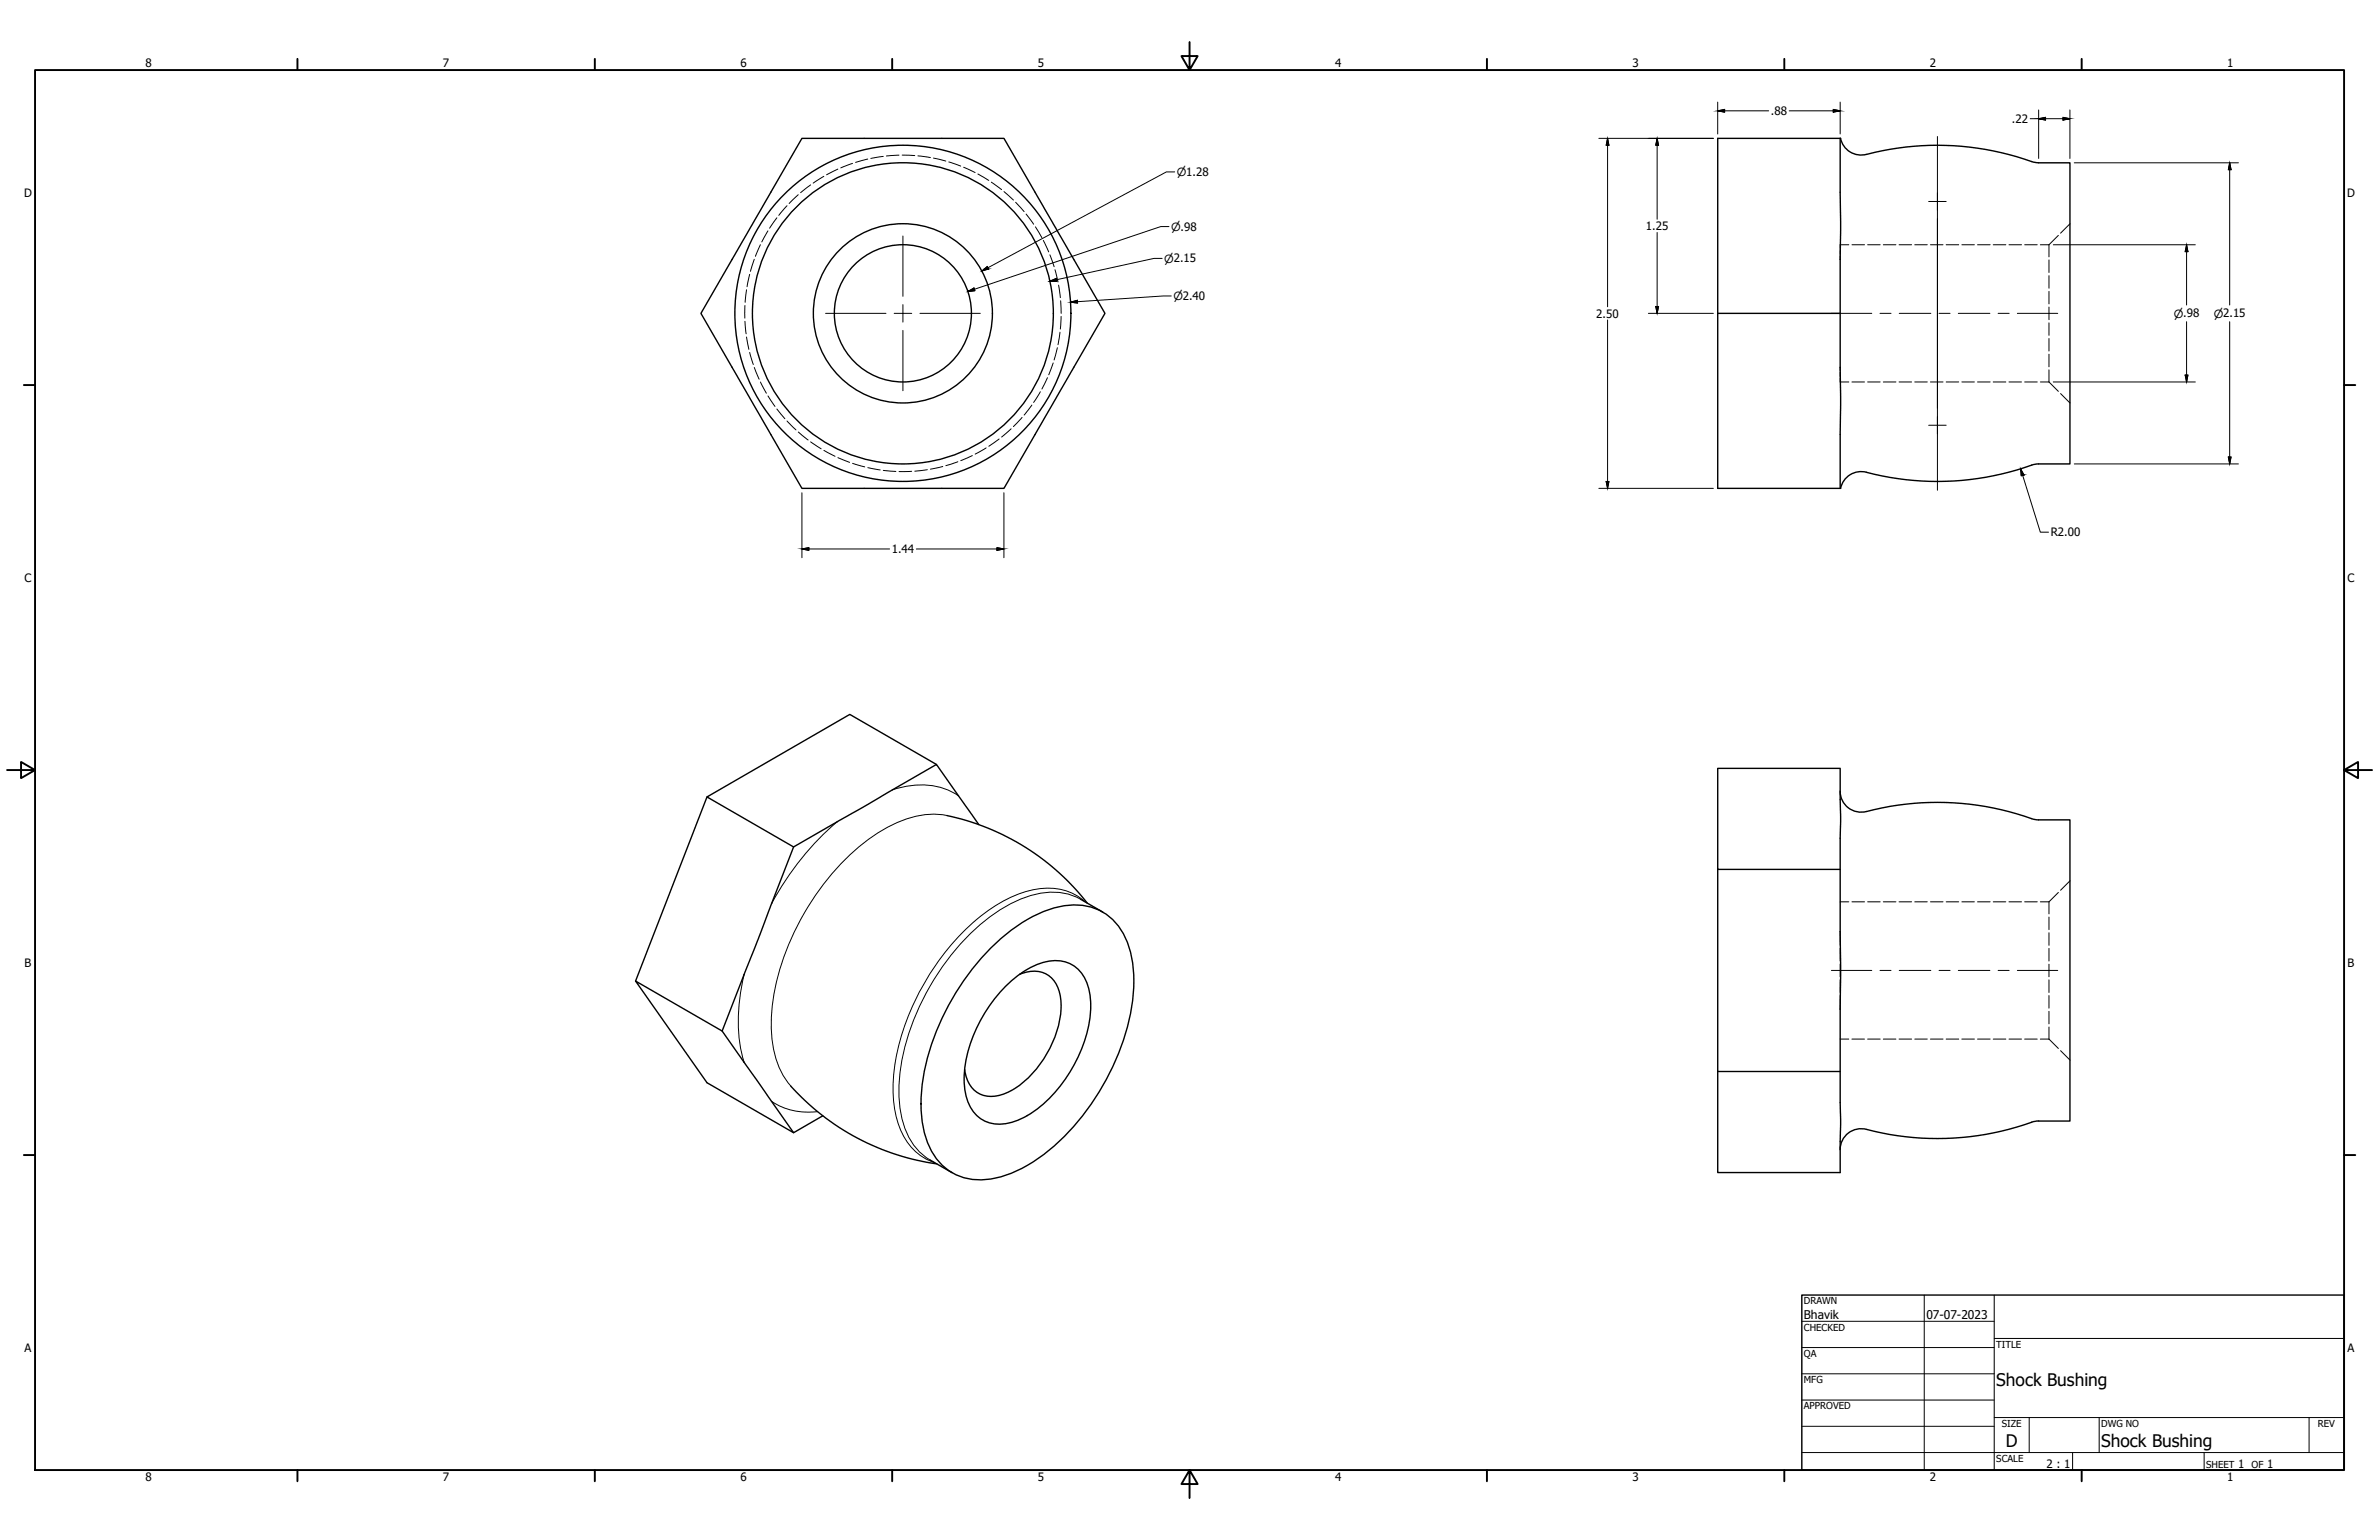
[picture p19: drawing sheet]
<svg xmlns="http://www.w3.org/2000/svg" width="864mm" height="559mm" viewBox="0 0 864 559" stroke-linecap="round" stroke-linejoin="round" font-family="sans-serif">
<defs><g id="words">
<g font-size="6.3">
<text x="724.7" y="502.8">Shock Bushing</text>
<text x="728.1" y="524.9">D</text>
<text x="762.8" y="525">Shock Bushing</text>
</g>
<g font-size="4.4">
<text x="654.8" y="478.6">Bhavik</text>
<text x="699.3" y="478.6">07-07-2023</text>
</g>
<g font-size="4.2">
<text x="52.9" y="24.4">8</text>
<text x="160.8" y="24.4">7</text>
<text x="268.8" y="24.4">6</text>
<text x="376.7" y="24.4">5</text>
<text x="484.7" y="24.4">4</text>
<text x="592.6" y="24.4">3</text>
<text x="700.5" y="24.4">2</text>
<text x="808.5" y="24.4">1</text>
<text x="642.9" y="41.7">.88</text>
<text x="730.3" y="44.6">.22</text>
<text x="8.8" y="71.4">D</text>
<text x="852" y="71.4">D</text>
<text x="597.5" y="83.5">1.25</text>
<text x="579.5" y="115.2">2.50</text>
<text x="744.5" y="194.6">R2.00</text>
<text x="323.7" y="200.7">1.44</text>
<text x="8.9" y="211.1">C</text>
<text x="852.2" y="211.1">C</text>
<text x="9" y="350.8">B</text>
<text x="852.2" y="350.8">B</text>
<text x="8.9" y="490.5">A</text>
<text x="852.1" y="490.5">A</text>
<text x="742.9" y="532.7">2 : 1</text>
<text x="812.5" y="532.6">1</text>
<text x="823" y="532.6">1</text>
<text x="52.9" y="537.5">8</text>
<text x="160.8" y="537.5">7</text>
<text x="268.8" y="537.5">6</text>
<text x="376.7" y="537.5">5</text>
<text x="484.7" y="537.5">4</text>
<text x="592.6" y="537.5">3</text>
<text x="700.5" y="537.5">2</text>
<text x="808.5" y="537.5">1</text>
</g>
<g font-size="4.1">
<text x="427.2" y="63.9">⌀1.28</text>
<text x="425.1" y="83.8">⌀.98</text>
<text x="422.6" y="95.3">⌀2.15</text>
<text x="425.9" y="109">⌀2.40</text>
<text x="789.1" y="115.3">⌀.98</text>
<text x="803.6" y="115.3">⌀2.15</text>
</g>
<g font-size="3.5">
<text x="654.8" y="473.2">DRAWN</text>
<text x="654.8" y="482.8">CHECKED</text>
<text x="724.7" y="489">TITLE</text>
<text x="654.8" y="492.3">QA</text>
<text x="654.8" y="501.8">MFG</text>
<text x="654.8" y="511.4">APPROVED</text>
<text x="726.7" y="517.7">SIZE</text>
<text x="762.8" y="517.7">DWG NO</text>
<text x="841.4" y="517.7">REV</text>
<text x="724.7" y="530.4">SCALE</text>
<text x="800.9" y="532.6">SHEET</text>
<text x="817.4" y="532.6">OF</text>
</g>
</g></defs>
<!-- layer: Hidden (ANSI) -->
<g fill="none" stroke="#000" stroke-width=".36">
<path d="M309.5 59.3l-4.3 1.6M315 57.7l-4.4 1.2M320.6 56.7l-4.5 .8M326.3 56.3l-4.5 .3M327.5 56.3l4.6 .2M333.2 56.6l4.5 .6M338.9 57.4l4.4 1M344.4 58.8l4.3 1.5M282 79l-2.6 3.8M285.7 74.7l-3 3.4M289.8 70.7l-3.3 3.1M294.3 67.1l-3.7 2.8"/>
<path d="M299.1 64l-3.9 2.4M304.1 61.4l-4 2M349.8 60.7l4.2 1.9M355 63.1l3.9 2.4M359.9 66.1l3.7 2.7M364.5 69.5l3.4 3.1M368.7 73.4l3.1 3.4M372.5 77.7l2.7 3.7M272.1 99.5l-.9 4.5M273.8 94.1l-1.4 4.3M276 88.8l-1.8 4.2M278.8 83.8l-2.3 4"/>
<path d="M375.9 82.3l2.3 3.9M378.7 87.2l2 4.2M381.1 92.5l1.6 4.3M383 97.9l1.1 4.4M668 90.6v1.8M668 92.8v1.4M671.1 88.8h-3.1v1.3M672.3 88.8h4.5M678 88.8h4.5M683.7 88.8h4.5M689.4 88.8h4.5M695.1 88.8h4.5"/>
<path d="M700.8 88.8h4.5M706.5 88.8h4.5M712.2 88.8h4.5M717.9 88.8h4.5M723.6 88.8h4.5M729.3 88.8h4.5M735 88.8h4.5M740.7 88.8h3.1M743.8 88.8v4.4M743.8 94.3v4.6M747.2 85.4l-3.4 3.4M751.4 81.2l-3.4 3.4"/>
<path d="M270.4 110.8v4.6M270.4 116.6l.4 4.5M271 105.2l-.5 4.5M384.3 103.5l.6 4.5M385 109.1l.2 4.6M385.2 114.8l-.3 4.6M743.8 100v4.6M743.8 105.7v4.6M743.8 111.4v4.6M743.8 117.1v4.6M271 122.3l.8 4.5M272.1 127.9l1.4 4.4"/>
<path d="M273.8 133.4l1.8 4.2M276.1 138.6l2.1 4.1M380.2 137.1l-2 4.1M382.3 131.7l-1.6 4.3M383.8 126.2l-1.1 4.4M384.8 120.5l-.7 4.6M668 133.2v1.4M668 135v1.8M668 137.3v1.3h3.1M672.3 138.6h4.5M678 138.6h4.5M683.7 138.6h4.5"/>
<path d="M689.4 138.6h4.5M695.1 138.6h4.5M700.8 138.6h4.5M706.5 138.6h4.5M712.2 138.6h4.5M717.9 138.6h4.5M723.6 138.6h4.5M729.3 138.6h4.5M735 138.6h4.5M740.7 138.6h3.1M743.8 122.8v4.6M743.8 128.5v4.6"/>
<path d="M743.8 134.2v4.4M743.8 138.6l3.4 3.4M278.8 143.7l2.5 3.8M282 148.4l2.9 3.5M285.7 152.8l3.2 3.2M289.8 156.8l3.5 2.9M362.7 159.3l-3.8 2.6M367.1 155.6l-3.5 3M371 151.5l-3.1 3.3M374.6 147l-2.8 3.6M377.7 142.2l-2.5 3.8M748 142.8l3.4 3.4"/>
<path d="M294.3 160.3l3.8 2.6M299.1 163.4l4 2.2M304.2 166.1l4.2 1.7M309.5 168.1l4.4 1.3M315 169.7l4.5 .8M320.7 170.7l4.5 .4M330.9 171l-4.5 .1M336.6 170.4l-4.5 .6M342.2 169.3l-4.4 .9M347.7 167.6l-4.4 1.4M353 165.3l-4.2 1.9M358 162.5l-4 2.3"/>
<path d="M751.4 319.6l-3.4 3.4M668 338.1v4.9M668 327.2h3.1M672.3 327.2h4.5M678 327.2h4.5M683.7 327.2h4.5M689.4 327.2h4.5M695.1 327.2h4.5M700.8 327.2h4.5M706.5 327.2h4.5M712.2 327.2h4.5M717.9 327.2h4.5"/>
<path d="M723.6 327.2h4.5M729.3 327.2h4.5M735 327.2h4.5M740.7 327.2h3.1M743.8 327.2v4.4M743.8 332.8v4.5M743.8 338.5v4.5M747.2 323.8l-3.4 3.4M668 344.1v4.6M668 349.9v4.5M668 355.6v4.5M743.8 344.1v4.6"/>
<path d="M743.8 349.9v4.5M743.8 355.6v4.5M668 361.3v4.9M668 377h3.1M672.3 377h4.5M678 377h4.5M683.7 377h4.5M689.4 377h4.5M695.1 377h4.5M700.8 377h4.5M706.5 377h4.5M712.2 377h4.5"/>
<path d="M717.9 377h4.5M723.6 377h4.5M729.3 377h4.5M735 377h4.5M740.7 377h3.1M743.8 361.3v4.5M743.8 367v4.5M743.8 372.7v4.3M743.8 377l3.4 3.4M748 381.3l3.4 3.4"/>
</g>
<!-- layer: Visible (ANSI) -->
<g fill="none" stroke="#000" stroke-width=".51">
<path d="M291.1 50.2h73.3l17.5 30.3 19.2 33.2-36.7 63.5h-73.3l-17.5-30.3-19.2-33.2zM668 50.2v127M668 50.2h.2M668 50.2h-44.5v63.5M668.1 50.2a7.7 7.7 0 0 0 9.5 5.8 103.8 103.8 0 0 1 61.4 3l1 .1M740.1 59.1h11.3v109.2l-12.4 .1a103.6 103.6 0 0 1-61.4 3M668 113.7h-44.5v63.5h44.5M668 177.2h.2M677.5 171.4a7.6 7.6 0 0 0-9.3 5.8M339.9 277.4l-31.4-18.2-51.9 30 31.5 18.1M256.6 289.2l-25.9 66.8M343.7 295.9a87.6 87.6 0 0 1 51 31.8"/>
<path d="M355.3 299.2l-15.4-21.8-51.8 29.9-26 66.8 26 36.9 10.6-6.1M668 287.1a7.7 7.7 0 0 0 9.6 7.4 103.8 103.8 0 0 1 61.4 2.9l1 .1M740.1 297.5h11.3v109.3h-11.3M623.5 315.5v73.3h44.5M668 315.5h-44.5v-36.7h44.5v146.7h-44.5v-36.7M392.3 326.3l8 4.6M360.3 343.4a51.1 51.1 0 0 1 25.3-14.6 20.1 20.1 0 0 1 23.9 13.7 51.1 51.1 0 0 1 0 29.3 89.4 89.4 0 0 1-31.3 47.6 40 40 0 0 1-22.5 8.7 19.8 19.8 0 0 1-19.2-14.1 51.1 51.1 0 0 1 0-29.3 91.7 91.7 0 0 1 23.8-41.3zM364.8 358.2a29.7 29.7 0 0 1 17.1-9.6 12.2 12.2 0 0 1 13.4 10.4 40 40 0 0 1-5 26.6 44.7 44.7 0 0 1-21.1 21 13 13 0 0 1-15.8-3.1 23.3 23.3 0 0 1-2.9-18.1 53.9 53.9 0 0 1 14.3-27.2zM370.1 353.6a9.9 9.9 0 0 1 13.1 3.2 21.5 21.5 0 0 1 .7 16.5 38.9 38.9 0 0 1-17 22.6 12 12 0 0 1-12.1 .5 11.1 11.1 0 0 1-4.6-8.3M262.1 374.1l-31.4-18.1 25.9 36.9 31.5 18.1M287.1 394.1a87.9 87.9 0 0 0 53 28.2M740 406.8h-1a105.1 105.1 0 0 1-63 2.8 7.6 7.6 0 0 0-8 7.6"/>
<path d="M337.6 420.9l8.1 4.7"/>
<circle cx="327.7" cy="113.7" r="54.6"/>
<circle cx="327.7" cy="113.7" r="32.5"/>
<circle cx="327.7" cy="113.7" r="24.9"/>
<circle cx="327.7" cy="113.7" r="61"/>
</g>
<!-- layer: Centerline (ANSI) -->
<g fill="none" stroke="#000" stroke-width=".36">
<path d="M664.8 113.7h14.7M682.5 113.7h4M689.4 113.7h11.5M703.9 113.7h4M710.9 113.7h11.5M725.3 113.7h4M732.3 113.7h14.7M664.8 352.1h14.7M682.5 352.1h4M689.4 352.1h11.5M703.9 352.1h4M710.9 352.1h11.5"/>
<path d="M725.3 352.1h4M732.3 352.1h14.7"/>
</g>
<!-- layer: Center Mark (ANSI) -->
<path d="M703.3 49.5v128.4M700.1 73.1h6.4M703.3 69.9v6.4M327.8 85.6v21.9M299.7 113.7h21.9M324.6 113.7h6.4M327.8 110.5v6.4M327.8 119.9v21.9M333.9 113.7h22M700.1 154.3h6.4" fill="none" stroke="#000" stroke-width=".36"/>
<!-- layer: Visible Narrow (ANSI) -->
<path d="M304 298.1a103.2 103.2 0 0 0-23.9 29.8M324 286.6a26.9 26.9 0 0 1 23.9 2.1M343.7 295.9a32.6 32.6 0 0 0-22.1 4.6 86.2 86.2 0 0 0-34.3 40 70 70 0 0 0-6.6 39.6 28.7 28.7 0 0 0 6.4 14M392.3 326.3a23.2 23.2 0 0 0-20-.7 65.3 65.3 0 0 0-28.6 23 85.1 85.1 0 0 0-17.3 44.4 33.7 33.7 0 0 0 6.3 23.8l3.1 2.9 1.8 1.2M393.9 327.3a21.3 21.3 0 0 0-20.5-4.1 59.8 59.8 0 0 0-29.1 20.9 87.4 87.4 0 0 0-20.1 48.4 33.5 33.5 0 0 0 6.5 23.7 18.7 18.7 0 0 0 8.6 5.7M270.1 353.5a60.6 60.6 0 0 0 0 32M280.1 399.6a24.1 24.1 0 0 0 16.7 3.8" fill="none" stroke="#000" stroke-width=".36"/>
<!-- layer: Border (ANSI) -->
<g fill="none" stroke="#000" stroke-width=".7">
<path d="M431.8 15.3v10.1l-2.9-5.1h5.9l-3 5.1M12.7 25.4h838.2v508h-838.2zM108 21.4v4M215.9 21.4v4M323.9 21.4v4M539.8 21.4v4M647.7 21.4v4M755.7 21.4v4M8.7 139.7h4M850.9 139.7h4.1M2.6 279.4h10.1l-5.1-2.9v5.9l5.1-3M850.9 279.4l5.1 3v-5.9l-5.1 2.9h10.2"/>
<path d="M8.7 419.1h4M850.9 419.1h4.1M108 533.4v4.1M215.9 533.4v4.1M323.9 533.4v4.1M431.8 533.4l3 5.1h-5.9l2.9-5.1v10.2M539.8 533.4v4.1M647.7 533.4v4.1M755.7 533.4v4.1"/>
</g>
<!-- layer: Title (ANSI) -->
<g fill="none" stroke="#000" stroke-width=".36">
<path d="M654.1 479.4h69.8M698.5 469.9v63.5M723.9 469.9v63.5M654.1 489h69.8M654.1 498.5h69.8M723.9 485.7h127M654.1 508h69.8M654.1 517.5h69.8M723.9 514.4h127M736.6 514.4v12.7M762 514.4v12.7M838.2 514.4v12.7"/>
<path d="M654.1 527.1h196.8M752.4 527.1v6.3M800.1 527.1v6.3"/>
</g>
<path d="M654.1 469.9h196.8v63.5h-196.8z" fill="none" stroke="#000" stroke-width=".51"/>
<!-- layer: Dimension (ANSI) -->
<g fill="none" stroke="#000" stroke-width=".36">
<path d="M623.5 37v11.6M665.5 39.7l2.5 .5-2.5 .5zM668 37v11.6M740.1 39.9v17.6M751.4 39.9v17.6M580.4 50.2h41.6M583.6 50.2l.5 2.5h-1zM583.6 50.2v61.1M601.6 50.2l.5 2.5h-1.1zM601.6 50.2v29.4M623.5 40.2l2.5-.5v1zM623.5 40.2h18.5"/>
<path d="M649.5 40.2h18.5M737 43.1h14.4M740.1 43.1l2.4-.5v1zM748.9 42.6l2.5 .5-2.5 .5zM753 59.1h59.6M809.4 59.1l.5 2.5h-1zM809.4 59.1v51.6M426.4 62.4h-3l-67 35.9M356.4 98.3l2-1.6 .5 .9zM421.9 93.8h-3l-37.8 8.2M424.3 82.2h-2.9l-70 23.6M601.6 84.3v29.4"/>
<path d="M745.4 88.8h51.5M793.8 88.8l.4 2.5h-1zM793.8 88.8v21.9M351.4 105.8l2.2-1.3 .3 1zM381.1 102l2.4-1 .2 1zM388.6 109.6l2.5-.6 .1 1zM425.2 107.4h-3l-33.6 2.2M583.6 116.1v61.1M598.4 113.7h23.6M601 111.2h1.1l-.5 2.5zM793.8 116.7v21.9M809.4 116.7v51.6"/>
<path d="M745.4 138.6h51.5M793.2 136.1h1l-.4 2.5zM291.1 178.8v23.6M364.4 178.8v23.6M580.4 177.2h41.6M583.1 174.7h1l-.5 2.5zM733.5 170.1l1.2 2.2-.9 .3zM733.5 170.1l7.2 23h2.9M753 168.3h59.6M808.9 165.8h1l-.5 2.5zM291.1 199.2l2.5-.5v1zM291.1 199.2h31.8"/>
<path d="M332.6 199.2h31.8M361.9 198.7l2.5 .5-2.5 .5z"/>
</g>
<g fill="#000" stroke="#000" stroke-width=".36">
<path d="M583.6 50.2l.5 2.5h-1zM601.6 50.2l.5 2.5h-1.1zM809.4 59.1l.5 2.5h-1zM793.8 88.8l.4 2.5h-1zM601 111.2h1.1l-.5 2.5zM793.2 136.1h1l-.4 2.5zM583.1 174.7h1l-.5 2.5zM808.9 165.8h1l-.5 2.5z"/>
<path d="M623.5 40.2l2.5-.5v.5zM623.5 40.2l2.5 .5v-.5z"/>
<path d="M665.5 39.7l2.5 .5h-2.5zM665.5 40.2v.5l2.5-.5z"/>
<path d="M740.1 43.1l2.4-.5v.5zM740.1 43.1l2.4 .5v-.5z"/>
<path d="M748.9 42.6l2.5 .5h-2.5zM748.9 43.1v.5l2.5-.5z"/>
<path d="M357.3 97.6l1.1-.9 .5 .9zM356.4 98.3l2.5-.7h-1.6z"/>
<path d="M351.9 105.5l1.7-1 .3 1zM351.4 105.8l2.5-.3h-2z"/>
<path d="M381.2 102l2.3-1 .2 1zM381.1 102h2.6z"/>
<path d="M388.6 109.6l2.5-.6v.6zM388.6 109.6l2.6 .4-.1-.4z"/>
<path d="M733.5 170.1l1.2 2.2h-1zM733.7 172.3l.1 .3 .9-.3z"/>
<path d="M291.1 199.2l2.5-.5v.5zM291.1 199.2l2.5 .5v-.5z"/>
<path d="M361.9 198.7l2.5 .5h-2.5zM361.9 199.2v.5l2.5-.5z"/>
</g>
<use href="#words"/>
</svg>
